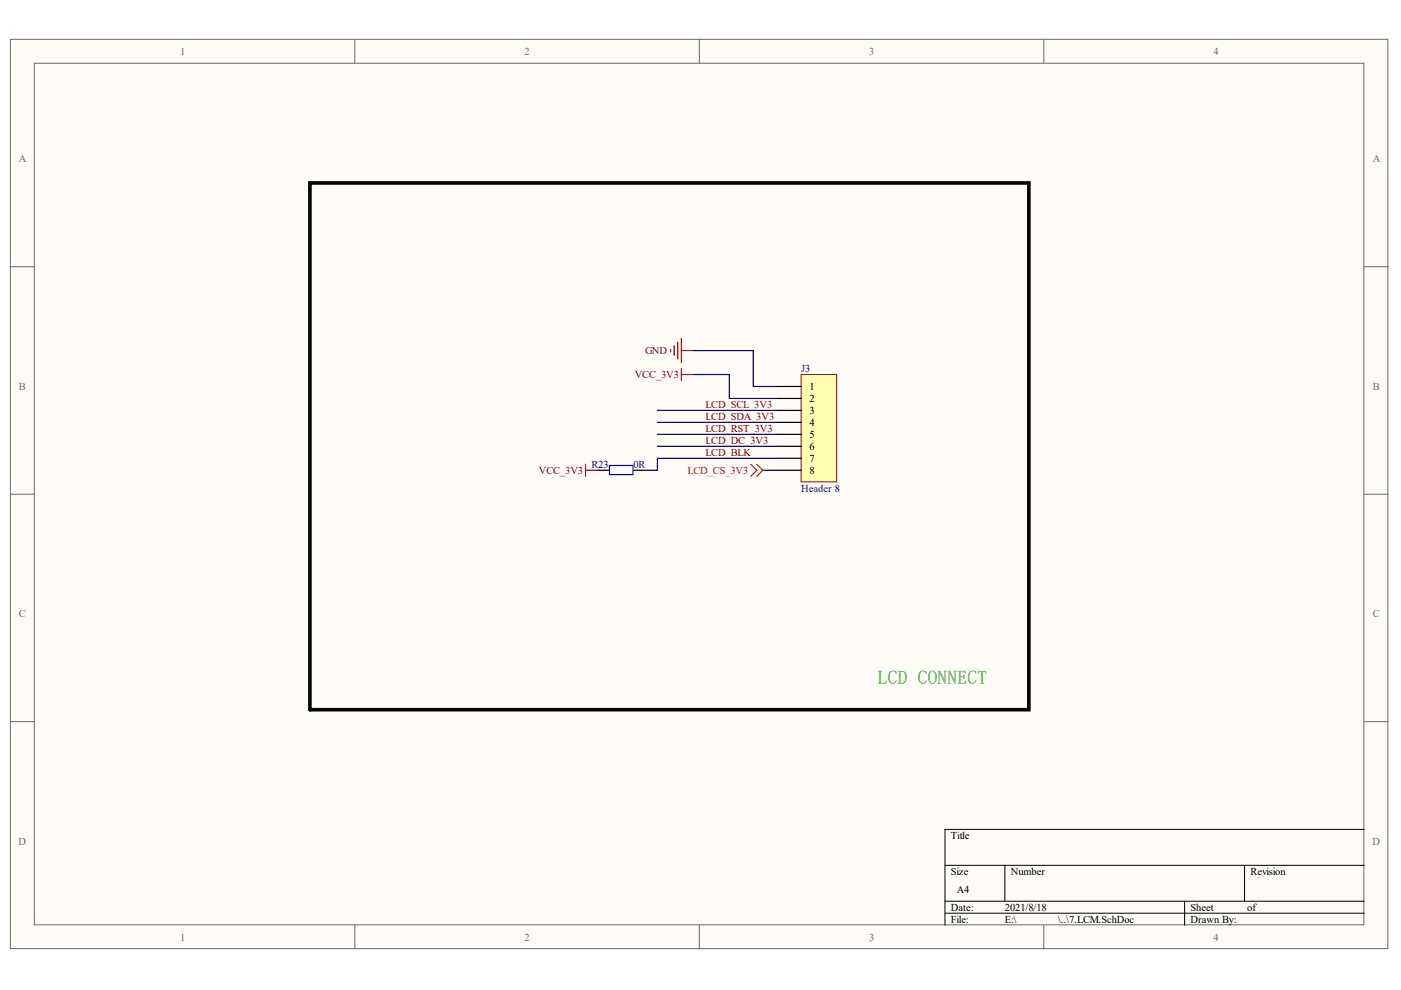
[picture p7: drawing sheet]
<svg xmlns="http://www.w3.org/2000/svg" width="297mm" height="210mm" viewBox="0 0 297 210" stroke-linecap="round" stroke-linejoin="round" font-family="sans-serif">
<defs><g id="words">
<text font-size="4" fill="#00bf00" x="186.1" y="145.1">LCD CONNECT</text>
<g font-size="2.2" fill="#696969">
<text x="38.2" y="11.6">1</text>
<text x="111.2" y="11.6">2</text>
<text x="184.3" y="11.6">3</text>
<text x="257.3" y="11.6">4</text>
<text x="4" y="34.4">A</text>
<text x="291" y="34.4">A</text>
<text x="4" y="82.7">B</text>
<text x="291.1" y="82.7">B</text>
<text x="4" y="130.9">C</text>
<text x="291.1" y="130.9">C</text>
<text x="4" y="179.1">D</text>
<text x="291" y="179.1">D</text>
<text x="38.2" y="199.5">1</text>
<text x="111.2" y="199.5">2</text>
<text x="184.3" y="199.5">3</text>
<text x="257.3" y="199.5">4</text>
</g>
<g font-size="2.2" fill="#800000">
<text x="136.8" y="75.1">GND</text>
<text x="134.6" y="80.2">VCC_3V3</text>
<text x="149.5" y="86.5">LCD_SCL_3V3</text>
<text x="149.5" y="89.1">LCD_SDA_3V3</text>
<text x="149.5" y="91.6">LCD_RST_3V3</text>
<text x="149.5" y="94.2">LCD_DC_3V3</text>
<text x="114.3" y="100.5">VCC_3V3</text>
<text x="149.5" y="96.7">LCD_BLK</text>
</g>
<g font-size="2.2" fill="#000080">
<text x="169.9" y="78.9">J3</text>
<text x="125.4" y="99.2">R23</text>
<text x="134.3" y="99.2">0R</text>
<text x="169.9" y="104.3">Header 8</text>
</g>
<g font-size="2.2">
<text x="171.6" y="82.7">1</text>
<text x="171.6" y="85.3">2</text>
<text x="171.6" y="87.8">3</text>
<text x="171.6" y="90.4">4</text>
<text x="171.6" y="92.9">5</text>
<text x="171.6" y="95.4">6</text>
<text x="171.6" y="98">7</text>
<text x="171.6" y="100.5">8</text>
<text x="201.6" y="177.8">Title</text>
<text x="201.6" y="185.5">Size</text>
<text x="214.3" y="185.5">Number</text>
<text x="265.1" y="185.5">Revision</text>
<text x="202.9" y="189.3">A4</text>
<text x="201.6" y="193.1">Date:</text>
<text x="201.6" y="195.6">File:</text>
<text x="213.1" y="193.1">2021/8/18</text>
<text x="213.1" y="195.6">E:\</text>
<text x="224.3" y="195.6">\..\7.LCM.SchDoc</text>
<text x="252.4" y="193.1">Sheet</text>
<text x="252.4" y="195.6">Drawn By:</text>
<text x="264.4" y="193.1">of</text>
</g>
<text font-size="2.2" fill="#f00" x="145.8" y="100.5">LCD_CS_3V3</text>
</g></defs>
<g fill="#fffcf8" stroke="#696969" stroke-width=".21">
<path d="M2.2 8.3h292v192.8h-292z"/>
<path d="M7.3 13.4h281.9v182.7h-281.9z"/>
</g>
<path d="M75.2 8.3v5.1M148.3 8.3v5.1M221.3 8.3v5.1M2.2 56.6h5.1M289.3 56.6h5.1M2.2 104.8h5.1M289.3 104.8h5.1M2.2 153h5.1M289.3 153h5.1M75.2 196.2v5M148.3 196.2v5M221.3 196.2v5" fill="none" stroke="#696969" stroke-width=".21"/>
<path d="M289.3 175.9h-88.9v20.3M200.4 183.5h88.9M200.4 191.1h88.9M200.4 193.6h88.9M213.1 183.5v7.6M251.2 191.1v5.1M263.9 183.5v7.6" fill="none" stroke="#000" stroke-width=".21"/>
<path d="M65.7 38.8h152.4v111.7h-152.4z" fill="none" stroke="#000" stroke-width=".76"/>
<path d="M142.2 74.1v.5M142.9 73.3v2M143.7 72.6v3.5M144.5 71.8v5.1M144.5 78.1v2.6M144.5 74.3h2.5M144.5 79.4h2.5M124.1 98.4v2.6M124.1 99.7h2.6" fill="none" stroke="#800000" stroke-width=".25"/>
<path d="M147 79.4h7.6v5.1h10.2M147 74.3h12.7v7.6h5.1M139.4 94.6h25.4M139.4 87h25.4M139.4 89.6h25.4M139.4 92.1h25.4M164.8 97.2h-25.4v2.5h-2.6" fill="none" stroke="#000080" stroke-width=".25"/>
<path d="M126.7 99.7h2.5M134.3 99.7h2.5" fill="none" stroke="#000" stroke-width=".25"/>
<path d="M129.2 98.7h5v1.9h-5z" fill="none" stroke="#00f" stroke-width=".25"/>
<path d="M159.2 98.4l1.3 1.3-1.3 1.3M160.5 98.4l1.2 1.3M161.7 99.7l-1.2 1.3M161.7 99.7h.5" fill="none" stroke="#f00" stroke-width=".25"/>
<path d="M169.9 79.4h7.5v22.8h-7.5z" fill="#ffffb0" stroke="#800000" stroke-width=".21"/>
<path d="M164.8 81.9h5.1M164.8 84.5h5.1M164.8 87h5.1M164.8 89.6h5.1M164.8 92.1h5.1M164.8 94.6h5.1M164.8 97.2h5.1M164.8 99.7h5.1" fill="none" stroke="#000" stroke-width=".25"/>
<path d="M162.2 99.7h2.6" fill="none" stroke="#000080" stroke-width=".25"/>
<use href="#words"/>
</svg>
